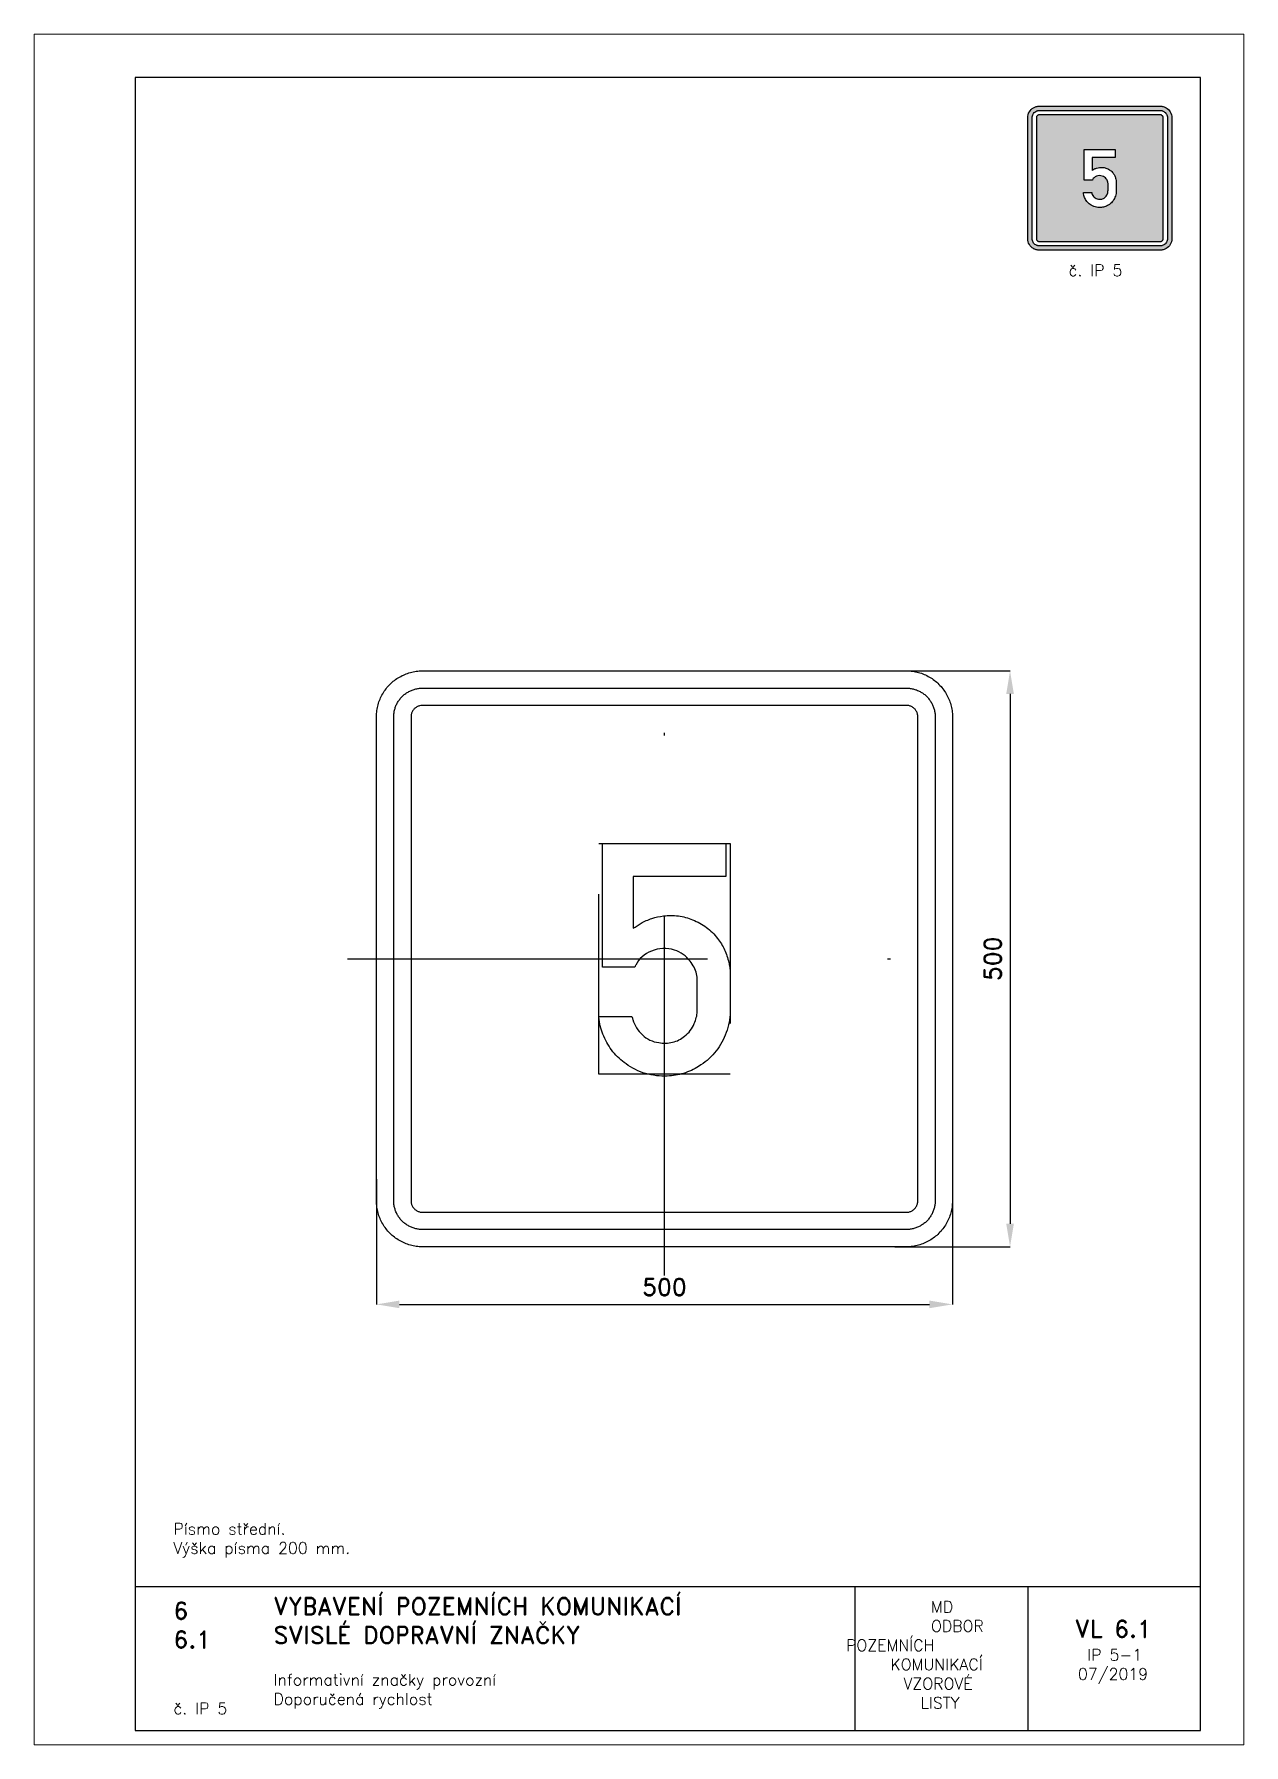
# Paper-space layout 'IP 5-1' of a CAD drawing. Header units: millimetres. Extents: x 0 to 210, y 0 to 297.
# The model-space entities are those that its viewports show. They can reach past a viewport. Long polylines and large blocks are cut down to what shows.
import ezdxf

# ---------------------------------------------------------------- set-up
doc = ezdxf.new("R2010")
doc.units = ezdxf.units.MM
doc.header["$LTSCALE"] = 5
doc.linetypes.add('ČERCHOVANÁX2', pattern=[2, 1, -0.5, 0, -0.5])
doc.linetypes.add('ČÁRKOVANÁX2', pattern=[1.5, 1, -0.5])
for name, color, linetype in [('Kóty', 2, 'Continuous'), ('Rozpiska', 7, 'Continuous'), ('Značka', 7, 'Continuous')]:
    doc.layers.add(name, color=color, linetype=linetype)
doc.layers.add('Rámeček', color=6, linetype='Continuous', plot=False)
doc.styles.get("Standard").update_dxf_attribs({"font": 'romand.shx', "height": 15})
doc.dimstyles.get("Standard").update_dxf_attribs({"dimtxt": 15, "dimasz": 20, "dimexe": 0.18, "dimexo": 0.0625, "dimgap": 7.5, "dimtad": 1, "dimdec": 0, "dimzin": 0, "dimdsep": 46, "dimtxsty": 'Standard', "dimcen": 0.09, "dimadec": 0, "dimazin": 0, "dimtfac": 1, "dimtdec": 0, "dimtofl": 0, "dimtmove": 0, "dimatfit": 3, "dimfxl": 1, "dimtolj": 1, "dimtzin": 0, "dimarcsym": 0})

psp = doc.layouts.new('IP 5-1')

# ---------------------------------------------------------------- texts
at = {"layer": 'Rozpiska', "color": 7, "attachment_point": 1}
for s, width, gutter_width, heights, insert, char_height in [('\\pi7.07143;č. IP 5', 25, 75, [0], (172.5, 257), 2), ('Písmo střední.\\PVýška písma 200 mm. {\\H1.83333x; }', 155.5011, 100, [0], (24.17, 38.49), 2), ('6', 149.0422, 100, [0], (24.17, 24.77), 3), ('{\\C6;VYBAVENÍ POZEMNÍCH KOMUNIKACÍ\\P}SVISLÉ DOPRAVNÍ ZNAČKY{\\H1.34524x; }', 149.0422, 100, [0], (41.56, 25.56), 3), ('\\pi14.7414;{\\C6;MD\\P\\pi2.36044;}ODBOR POZEMNÍCH{\\H1.57143x; }\\P\\pi7.69378;KOMUNIKACÍ{\\H1.5x; }\\P\\pi9.97949;{\\C6;VZOROVÉ\\H1.47619x; \\H0.67742x;\\P\\pi12.93187;LISTY\\H1.26984x; }', 33.1018, 100, [0], (140.95, 24.95), 2), ('\\pi1.03113;{\\H1.5x;\\C6;VL 6.1\\P\\pi3.17396;\\H0.66667x;IP 5-1\\H1.66666x; \\H0.6x;\\P\\pi1.5549;07/2019\\H1.80159x; }', 16.0623, 100, [0], (179.66, 21.61), 2), ('6.1', 149.0422, 100, [0], (24.17, 19.78), 3), ('{\\C6;Informativní značky provozní\\P}Doporučená rychlost{\\H1.83333x; }', 149.0422, 100, [0], (41.56, 12.29), 2), ('{\\C6;č. IP 5}', 18.3305, 100, [2.67], (24.17, 7.3), 2)]:
    psp.add_mtext_dynamic_manual_height_columns(s, width=width, gutter_width=gutter_width, heights=heights, dxfattribs=dict(at, insert=insert, char_height=char_height))

msp = doc.modelspace()

# ---------------------------------------------------------------- blocks, each defined once
blk = doc.blocks.new('*D0')
at = {"layer": 'Defpoints', "color": 0, "transparency": 16777216}
for p in [(197.4, 250), (200, -250), (300, -250)]:
    blk.add_point(p, dxfattribs=at)
at = {"layer": 'Kóty', "color": 0, "lineweight": -2, "transparency": 16777216}
for p, q in [((197.5, 250), (300.2, 250)), ((300, 230), (300, -230)), ((200.1, -250), (300.2, -250))]:
    blk.add_line(p, q, dxfattribs=at)
at = {"layer": 'Kóty', "color": 0, "transparency": 16777216}
for points in [[(296.7, 230), (303.3, 230), (300, 250)], [(296.7, -230), (303.3, -230), (300, -250)]]:
    blk.add_solid(points, dxfattribs=at)
at = {"layer": 'Kóty', "color": 0, "transparency": 16777216, "insert": (285, 0), "char_height": 15, "attachment_point": 5, "rotation": 90}
blk.add_mtext('\\A1;500', dxfattribs=at)
blk = doc.blocks.new('*D1')
at = {"layer": 'Defpoints', "color": 0, "transparency": 16777216}
for p in [(-250, -191.3), (250, -210), (250, -300)]:
    blk.add_point(p, dxfattribs=at)
at = {"layer": 'Kóty', "color": 0, "lineweight": -2, "transparency": 16777216}
for p, q in [((-250, -191.4), (-250, -300.2)), ((250, -210.1), (250, -300.2)), ((-230, -300), (230, -300))]:
    blk.add_line(p, q, dxfattribs=at)
at = {"layer": 'Kóty', "color": 0, "transparency": 16777216}
for points in [[(-230, -296.7), (-230, -303.3), (-250, -300)], [(230, -296.7), (230, -303.3), (250, -300)]]:
    blk.add_solid(points, dxfattribs=at)
at = {"layer": 'Kóty', "color": 0, "transparency": 16777216, "insert": (0, -285), "char_height": 15, "attachment_point": 5}
blk.add_mtext('\\A1;500', dxfattribs=at)

# ---------------------------------------------------------------- dimensions: what is measured, and where the dimension line sits
at = {"layer": 'Kóty'}
dim = msp.add_linear_dim(base=(300, -250), p1=(197.4497, 250), p2=(200.0151, -250), angle=90, dimstyle='Standard', dxfattribs=at)
dim.commit()
dim.dimension.update_dxf_attribs({"geometry": '*D0', "text_midpoint": (285, 0)})
dim = msp.add_linear_dim(base=(250, -300), p1=(-250, -191.3082), p2=(250, -210), dimstyle='Standard', dxfattribs=at)
dim.commit()
dim.dimension.update_dxf_attribs({"geometry": '*D1', "text_midpoint": (0, -285)})

# ---------------------------------------------------------------- linework, layer by layer
at = {"layer": 'Značka', "color": 6, "linetype": 'ČERCHOVANÁX2', "ltscale": 2.5}
for points in [[(0, -275), (0, 275)], [(-275, 0), (275, 0)]]:
    msp.add_lwpolyline(points, dxfattribs=at)
at = {"layer": 'Značka', "color": 5}
for points in [[(-210, -250), (-210.157, -250), (-210.314, -249.999, -0.0321795), (-215.479, -249.637, -0.0354417), (-220.555, -248.582, -0.0362703), (-225.464, -246.923, -0.0344214), (-230.091, -244.589, -0.0337228), (-234.402, -241.714, -0.0340857), (-238.284, -238.284, -0.0342101), (-241.717, -234.403, -0.0342303), (-244.589, -230.091, -0.0340422), (-246.9061, -225.46, -0.0334123), (-248.5823, -220.555, -0.0341272), (-249.6542, -215.477, -0.0367437), (-249.9988, -210.314), (-249.9996, -210.157), (-250, -210), (-250, 210), (-249.9995, 210.157), (-249.9988, 210.314, -0.0321794), (-249.637, 215.479, -0.0354442), (-248.5823, 220.555, -0.0362649), (-246.9227, 225.464, -0.0344166), (-244.589, 230.091, -0.0337177), (-241.714, 234.402, -0.0340796), (-238.284, 238.284, -0.0342128), (-234.403, 241.717, -0.0342224), (-230.091, 244.589, -0.0340475), (-225.46, 246.906, -0.033405), (-220.555, 248.582, -0.0341289), (-215.477, 249.654, -0.0367407), (-210.314, 249.999), (-210.157, 250), (-210, 250), (210, 250), (210.157, 250), (210.314, 249.999, -0.0321794), (215.479, 249.637, -0.0354428), (220.555, 248.582, -0.0362594), (225.464, 246.923, -0.0344088), (230.091, 244.589, -0.0337189), (234.402, 241.714, -0.0340731), (238.284, 238.284, -0.0342144), (241.717, 234.403, -0.0342259), (244.589, 230.091, -0.0340499), (246.906, 225.46, -0.0334066), (248.582, 220.555, -0.0341277), (249.654, 215.477, -0.0367414), (249.999, 210.314), (250, 210.157), (250, 210), (250, -210), (250, -210.157), (249.999, -210.314, -0.0321795), (249.637, -215.479, -0.0354421), (248.582, -220.555, -0.0362592), (246.923, -225.464, -0.0344116), (244.589, -230.091, -0.033722), (241.714, -234.402, -0.0340791), (238.284, -238.284, -0.0342076), (234.403, -241.717, -0.0342334), (230.091, -244.589, -0.0340472), (225.46, -246.906, -0.0334177), (220.555, -248.582, -0.0341277), (215.477, -249.654, -0.0367473), (210.314, -249.999), (210.157, -250), (210, -250), (-210, -250)], [(-210, -235), (-210.098, -235), (-210.196, -234.999, -0.0321795), (-213.424, -234.773, -0.0354416), (-216.597, -234.114, -0.0362629), (-219.665, -233.077, -0.0344152), (-222.557, -231.618, -0.0337193), (-225.251, -229.821, -0.034085), (-227.678, -227.678, -0.0342046), (-229.823, -225.252, -0.034229), (-231.618, -222.557, -0.0340469), (-233.066, -219.663, -0.0334131), (-234.114, -216.597, -0.0341266), (-234.784, -213.423, -0.0367459), (-234.999, -210.196), (-235, -210.098), (-235, -210), (-235, 210), (-235, 210.098), (-234.999, 210.196, -0.0321788), (-234.773, 213.424, -0.0354481), (-234.114, 216.597, -0.0362683), (-233.077, 219.665, -0.0344122), (-231.618, 222.557, -0.0337222), (-229.821, 225.251, -0.0340955), (-227.678, 227.678, -0.0341878), (-225.252, 229.823, -0.0342259), (-222.557, 231.618, -0.0340259), (-219.663, 233.066, -0.0334071), (-216.597, 234.114, -0.0341381), (-213.423, 234.784, -0.0367365), (-210.196, 234.999), (-210.098, 235), (-210, 235), (210, 235), (210.098, 235), (210.196, 234.999, -0.0321976), (213.424, 234.773, -0.0354366), (216.597, 234.114, -0.0362483), (219.665, 233.077, -0.0343996), (222.557, 231.618, -0.0337259), (225.251, 229.821, -0.0340903), (227.678, 227.678, -0.0341924), (229.823, 225.252, -0.0342246), (231.618, 222.557, -0.0340342), (233.066, 219.663, -0.033413), (234.114, 216.597, -0.0341406), (234.784, 213.423, -0.0367343), (234.999, 210.196), (235, 210.098), (235, 210), (235, -210), (235, -210.098), (234.999, -210.196, -0.0321983), (234.773, -213.424, -0.0354324), (234.114, -216.597, -0.0362459), (233.077, -219.665, -0.0344078), (231.618, -222.557, -0.0337232), (229.821, -225.251, -0.034081), (227.678, -227.678, -0.0342138), (225.252, -229.823, -0.0342285), (222.557, -231.618, -0.0340468), (219.663, -233.066, -0.0334175), (216.597, -234.114, -0.0341268), (213.423, -234.784, -0.036739), (210.196, -234.999), (210.098, -235), (210, -235), (-210, -235)], [(-210, -220), (210, -220), (210.039, -220), (210.079, -220, 0.032183), (211.37, -219.909, 0.0354467), (212.639, -219.646, 0.0362744), (213.866, -219.231, 0.0344144), (215.023, -218.647, 0.033745), (216.1, -217.928, 0.0340968), (217.071, -217.071, 0.0341871), (217.929, -216.101, 0.0342063), (218.647, -215.023, 0.0340292), (219.227, -213.865, 0.0334622), (219.646, -212.639, 0.0341275), (219.914, -211.369, 0.036765), (220, -210.079), (220, -210.039), (220, -210), (220, 210), (220, 210.039), (220, 210.079, 0.032183), (219.909, 211.37, 0.0354928), (219.646, 212.639, 0.0362965), (219.231, 213.866, 0.0344255), (218.647, 215.023, 0.0337541), (217.928, 216.1, 0.0340968), (217.071, 217.071, 0.0342115), (216.101, 217.929, 0.0341795), (215.023, 218.647, 0.0340137), (213.865, 219.227, 0.0334698), (212.639, 219.646, 0.0341235), (211.369, 219.914, 0.0367638), (210.079, 220), (210.039, 220), (210, 220), (-210, 220), (-210.039, 220), (-210.079, 220), (-211.37, 219.909), (-212.639, 219.646, 0.0362814), (-213.866, 219.231, 0.0344198), (-215.023, 218.647, 0.033728), (-216.1, 217.928, 0.0340771), (-217.071, 217.071, 0.0342342), (-217.929, 216.101, 0.0342041), (-218.647, 215.023, 0.0340291), (-219.227, 213.865, 0.0334198), (-219.646, 212.639, 0.0341179), (-219.914, 211.369, 0.0367402), (-220, 210.079), (-220, 210.039), (-220, 210), (-220, -210), (-220, -210.039), (-220, -210.079, 0.0321735), (-219.909, -211.37, 0.0354428), (-219.646, -212.639, 0.0362649), (-219.231, -213.866, 0.0344139), (-218.647, -215.023, 0.0337189), (-217.928, -216.1, 0.0340819), (-217.071, -217.071, 0.0342185), (-216.101, -217.929, 0.0342259), (-215.023, -218.647, 0.0340499), (-213.865, -219.227, 0.0334066), (-212.639, -219.646, 0.0341277), (-211.369, -219.914, 0.0367414), (-210.079, -220), (-210.039, -220), (-210, -220)], [(-28.219, -50.125), (-27.867, -51.408, 0.00736125), (-27.49, -52.687, 0.0613256), (-24.218, -59.946, 0.0760473), (-19.135, -66.042, 0.0812432), (-12.647, -70.492, 0.0740293), (-4.99, -72.792, 0.10254), (6.974, -72.431, 0.116973), (17.51, -67.229, 0.0723171), (22.426, -62.252, 0.0588168), (25.906, -56.146, 0.0438483), (27.671, -51.086, 0.0508185), (28.448, -45.833, 0.0109346), (28.5, -44.418), (28.51, -43), (28.51, -18.75, 0.00854065), (28.293, -15.928, 0.0259527), (27.885, -13.146, 0.0682916), (25.794, -7.336, 0.0540381), (22.302, -2.104, 0.069262), (16.155, 3.792, 0.0805488), (8.635, 7.583, 0.0978142), (-1.354, 9, 0.0911333), (-11.365, 6.625, 0.0854752), (-19.345, 1.807, 0.10368), (-24.865, -5.375, 0.00952233), (-25.303, -6.255, 0.00315934), (-25.719, -7.146), (-53.802, -7.146), (-53.802, 100), (53.344, 100), (53.344, 71.479), (-27.031, 71.479), (-27.031, 26.479, -0.00506673), (-23.731, 28.725, -0.0152286), (-20.344, 30.833, -0.0517297), (-10.918, 35.034, -0.0527075), (-0.781, 37.208, -0.0657945), (12.06, 37.195, -0.0655523), (24.49, 33.854, -0.0693669), (36.424, 27.274, -0.0713557), (46.052, 17.688, -0.0596431), (52.119, 7.834, -0.0537974), (55.823, -3.125, -0.0248101), (56.692, -7.591, -0.0337602), (57.031, -12.104), (57.034, -12.708), (57.031, -13.312), (57.031, -45.417), (57, -46.844), (56.948, -48.271, -0.045324), (55.663, -57.412, -0.0436748), (52.76, -66.25, -0.0808696), (43.438, -81.723, -0.0845335), (29.656, -93.375, -0.0698132), (16.652, -99.421, -0.0667842), (2.469, -101.75, -0.084627), (-16.352, -99.572, -0.0887276), (-33.323, -91.208, -0.0741904), (-44.723, -80.626, -0.0709626), (-52.615, -67.292, -0.0357639), (-55.203, -60.142, -0.0371793), (-56.719, -52.729, -0.00493718), (-56.884, -51.428), (-57.031, -50.125), (-28.219, -50.125)]]:
    msp.add_lwpolyline(points, format="xyb", dxfattribs=at)
at = {"layer": 'Značka', "color": 6, "linetype": 'ČÁRKOVANÁX2', "ltscale": 1.25}
msp.add_lwpolyline([(-57.031, -100), (-57.031, 100), (57.031, 100), (57.031, -100), (-57.031, -100)], dxfattribs=at)

msp.set_redraw_order([(e.dxf.handle, doc.entitydb.next_handle()) for e in msp.query("TEXT MTEXT ATTDEF DIMENSION ARC_DIMENSION")])  # texts and dimensions are drawn at this point

# ---------------------------------------------------------------- hatches: boundary and pattern name
at = {"layer": 'Značka'}
h = psp.add_hatch(color=170, dxfattribs=at)
h.dxf.hatch_style = 1
edge = h.paths.add_edge_path(flags=0)
edge.add_line((183.59, 269.49), (183.61, 269.43))
edge.add_line((183.61, 269.43), (183.63, 269.37))
edge.add_arc((185.18, 269.85), 1.63, 197.2298, 211.2709)
edge.add_arc((184.91, 269.68), 1.31, 211.1106, 228.5006)
edge.add_arc((184.89, 269.58), 1.22, 226.2745, 244.851)
edge.add_arc((184.95, 269.7), 1.36, 244.8195, 261.7546)
edge.add_arc((185.01, 269.81), 1.47, 260.0196, 283.4382)
edge.add_arc((185.06, 269.62), 1.27, 282.9252, 309.6119)
edge.add_arc((185.14, 269.61), 1.22, 307.0555, 323.6044)
edge.add_arc((184.91, 269.78), 1.5, 323.5901, 337.0496)
edge.add_line((186.3, 269.19), (186.38, 269.45))
edge.add_line((186.38, 269.45), (186.42, 269.71))
edge.add_line((186.42, 269.71), (186.42, 269.78))
edge.add_line((186.42, 269.78), (186.43, 269.85))
edge.add_line((186.43, 269.85), (186.43, 271.06))
edge.add_line((186.43, 271.06), (186.41, 271.2))
edge.add_line((186.41, 271.2), (186.39, 271.34))
edge.add_arc((185.28, 271.11), 1.14, 12.059, 27.6854)
edge.add_arc((185, 270.96), 1.46, 27.5178, 39.8927)
edge.add_arc((184.9, 270.94), 1.54, 38.283, 54.1329)
edge.add_arc((185.04, 271.13), 1.31, 54.0061, 72.4252)
edge.add_arc((185, 271.15), 1.3, 70.7541, 93.0997)
edge.add_arc((185.01, 271.03), 1.42, 92.9321, 113.7626)
edge.add_arc((184.93, 271.05), 1.37, 111.3508, 130.893)
edge.add_arc((184.75, 271.25), 1.1, 130.6164, 154.2926)
edge.add_line((183.76, 271.73), (183.73, 271.69))
edge.add_line((183.73, 271.69), (183.71, 271.64))
edge.add_line((183.71, 271.64), (182.31, 271.64))
edge.add_line((182.31, 271.64), (182.31, 277))
edge.add_line((182.31, 277), (187.67, 277))
edge.add_line((187.67, 277), (187.67, 275.57))
edge.add_line((187.67, 275.57), (183.65, 275.57))
edge.add_line((183.65, 275.57), (183.65, 273.32))
edge.add_line((183.65, 273.32), (183.81, 273.44))
edge.add_line((183.81, 273.44), (183.98, 273.54))
edge.add_arc((185.23, 271.38), 2.5, 108.1121, 119.9584, ccw=False)
edge.add_arc((185.22, 271.41), 2.47, 96.0671, 108.1347, ccw=False)
edge.add_arc((185.28, 271.43), 2.45, 82.4133, 97.4707, ccw=False)
edge.add_arc((185.28, 271.42), 2.46, 67.4533, 82.4573, ccw=False)
edge.add_arc((185.34, 271.39), 2.47, 53.1841, 69.058, ccw=False)
edge.add_arc((185.39, 271.45), 2.39, 36.9669, 53.2955, ccw=False)
edge.add_arc((185.4, 271.37), 2.43, 24.8063, 38.4593, ccw=False)
edge.add_arc((185.16, 271.26), 2.7, 12.4965, 24.8152, ccw=False)
edge.add_line((187.79, 271.84), (187.83, 271.62))
edge.add_line((187.83, 271.62), (187.85, 271.39))
edge.add_line((187.85, 271.39), (187.85, 271.36))
edge.add_line((187.85, 271.36), (187.85, 271.33))
edge.add_line((187.85, 271.33), (187.85, 269.73))
edge.add_line((187.85, 269.73), (187.85, 269.66))
edge.add_line((187.85, 269.66), (187.85, 269.59))
edge.add_arc((185.3, 269.71), 2.55, 346.7805, 357.1542, ccw=False)
edge.add_arc((185.18, 269.74), 2.67, 336.8362, 346.8315, ccw=False)
edge.add_arc((185.03, 269.73), 2.81, 319.6918, 338.1838, ccw=False)
edge.add_arc((185.12, 269.65), 2.69, 300.5536, 319.8804, ccw=False)
edge.add_arc((185.08, 269.5), 2.58, 286.9378, 302.9126, ccw=False)
edge.add_arc((185.04, 269.61), 2.7, 271.6854, 286.9692, ccw=False)
edge.add_arc((184.97, 269.73), 2.82, 253.7245, 273.0728, ccw=False)
edge.add_arc((184.93, 269.6), 2.69, 233.6215, 253.9039, ccw=False)
edge.add_arc((184.82, 269.61), 2.64, 218.6456, 235.6166, ccw=False)
edge.add_arc((184.9, 269.68), 2.74, 202.4948, 218.7325, ccw=False)
edge.add_line((182.37, 268.64), (182.24, 268.99))
edge.add_line((182.24, 268.99), (182.16, 269.36))
edge.add_line((182.16, 269.36), (182.16, 269.43))
edge.add_line((182.16, 269.43), (182.15, 269.49))
edge.add_line((182.15, 269.49), (183.59, 269.49))
edge = h.paths.add_edge_path(flags=16)
edge.add_line((174.5, 260.25), (174.49, 260.25))
edge.add_line((174.49, 260.25), (174.49, 260.25))
edge.add_arc((174.5, 261.51), 1.26, 262.2991, 269.6713, ccw=False)
edge.add_arc((174.48, 261.4), 1.15, 254.2347, 262.3496, ccw=False)
edge.add_arc((174.45, 261.37), 1.12, 247.1277, 255.4304, ccw=False)
edge.add_line((174.02, 260.35), (173.87, 260.42))
edge.add_line((173.87, 260.42), (173.74, 260.51))
edge.add_line((173.74, 260.51), (173.62, 260.62))
edge.add_line((173.62, 260.62), (173.51, 260.74))
edge.add_line((173.51, 260.74), (173.42, 260.87))
edge.add_line((173.42, 260.87), (173.35, 261.02))
edge.add_line((173.35, 261.02), (173.29, 261.17))
edge.add_line((173.29, 261.17), (173.26, 261.33))
edge.add_line((173.26, 261.33), (173.25, 261.49))
edge.add_line((173.25, 261.49), (173.25, 261.5))
edge.add_line((173.25, 261.5), (173.25, 261.5))
edge.add_line((173.25, 261.5), (173.25, 282.5))
edge.add_line((173.25, 282.5), (173.25, 282.5))
edge.add_line((173.25, 282.5), (173.25, 282.51))
edge.add_line((173.25, 282.51), (173.26, 282.67))
edge.add_line((173.26, 282.67), (173.29, 282.83))
edge.add_line((173.29, 282.83), (173.35, 282.98))
edge.add_line((173.35, 282.98), (173.42, 283.13))
edge.add_line((173.42, 283.13), (173.51, 283.26))
edge.add_line((173.51, 283.26), (173.62, 283.38))
edge.add_line((173.62, 283.38), (173.74, 283.49))
edge.add_line((173.74, 283.49), (173.87, 283.58))
edge.add_line((173.87, 283.58), (174.02, 283.65))
edge.add_arc((174.49, 282.53), 1.21, 105.0829, 112.7281, ccw=False)
edge.add_arc((174.49, 282.56), 1.19, 97.9864, 105.8091, ccw=False)
edge.add_arc((174.48, 282.65), 1.1, 89.6119, 98.028, ccw=False)
edge.add_line((174.49, 283.75), (174.49, 283.75))
edge.add_line((174.49, 283.75), (174.5, 283.75))
edge.add_line((174.5, 283.75), (195.5, 283.75))
edge.add_line((195.5, 283.75), (195.5, 283.75))
edge.add_line((195.5, 283.75), (195.51, 283.75))
edge.add_arc((195.5, 282.5), 1.25, 82.2969, 89.6735, ccw=False)
edge.add_arc((195.52, 282.6), 1.15, 74.2358, 82.3486, ccw=False)
edge.add_arc((195.55, 282.63), 1.12, 67.1297, 75.4284, ccw=False)
edge.add_line((195.98, 283.65), (196.13, 283.58))
edge.add_line((196.13, 283.58), (196.26, 283.49))
edge.add_line((196.26, 283.49), (196.38, 283.38))
edge.add_line((196.38, 283.38), (196.49, 283.26))
edge.add_line((196.49, 283.26), (196.58, 283.13))
edge.add_line((196.58, 283.13), (196.65, 282.98))
edge.add_line((196.65, 282.98), (196.71, 282.83))
edge.add_line((196.71, 282.83), (196.74, 282.67))
edge.add_line((196.74, 282.67), (196.75, 282.51))
edge.add_line((196.75, 282.51), (196.75, 282.5))
edge.add_line((196.75, 282.5), (196.75, 282.5))
edge.add_line((196.75, 282.5), (196.75, 261.5))
edge.add_line((196.75, 261.5), (196.75, 261.5))
edge.add_line((196.75, 261.5), (196.75, 261.49))
edge.add_line((196.75, 261.49), (196.74, 261.33))
edge.add_line((196.74, 261.33), (196.71, 261.17))
edge.add_line((196.71, 261.17), (196.65, 261.02))
edge.add_line((196.65, 261.02), (196.58, 260.87))
edge.add_line((196.58, 260.87), (196.49, 260.74))
edge.add_line((196.49, 260.74), (196.38, 260.62))
edge.add_line((196.38, 260.62), (196.26, 260.51))
edge.add_line((196.26, 260.51), (196.13, 260.42))
edge.add_line((196.13, 260.42), (195.98, 260.35))
edge.add_line((195.98, 260.35), (195.83, 260.29))
edge.add_arc((195.51, 261.44), 1.19, 277.988, 285.8075, ccw=False)
edge.add_arc((195.52, 261.35), 1.1, 269.6114, 278.0286, ccw=False)
edge.add_line((195.51, 260.25), (195.5, 260.25))
edge.add_line((195.5, 260.25), (195.5, 260.25))
edge.add_line((195.5, 260.25), (174.5, 260.25))
edge = h.paths.add_edge_path(flags=0)
edge.add_line((174.5, 261), (195.5, 261))
edge.add_line((195.5, 261), (195.5, 261))
edge.add_line((195.5, 261), (195.5, 261))
edge.add_arc((195.5, 261.5), 0.503, 270.3498, 277.7204)
edge.add_line((195.57, 261), (195.63, 261.02))
edge.add_line((195.63, 261.02), (195.69, 261.04))
edge.add_line((195.69, 261.04), (195.75, 261.07))
edge.add_line((195.75, 261.07), (195.8, 261.1))
edge.add_line((195.8, 261.1), (195.85, 261.15))
edge.add_line((195.85, 261.15), (195.9, 261.19))
edge.add_line((195.9, 261.19), (195.93, 261.25))
edge.add_line((195.93, 261.25), (195.96, 261.31))
edge.add_line((195.96, 261.31), (195.98, 261.37))
edge.add_line((195.98, 261.37), (196, 261.43))
edge.add_line((196, 261.43), (196, 261.5))
edge.add_line((196, 261.5), (196, 261.5))
edge.add_line((196, 261.5), (196, 261.5))
edge.add_line((196, 261.5), (196, 282.5))
edge.add_line((196, 282.5), (196, 282.5))
edge.add_line((196, 282.5), (196, 282.5))
edge.add_line((196, 282.5), (196, 282.57))
edge.add_line((196, 282.57), (195.98, 282.63))
edge.add_line((195.98, 282.63), (195.96, 282.69))
edge.add_line((195.96, 282.69), (195.93, 282.75))
edge.add_line((195.93, 282.75), (195.9, 282.8))
edge.add_line((195.9, 282.8), (195.85, 282.85))
edge.add_line((195.85, 282.85), (195.8, 282.9))
edge.add_line((195.8, 282.9), (195.75, 282.93))
edge.add_line((195.75, 282.93), (195.69, 282.96))
edge.add_line((195.69, 282.96), (195.63, 282.98))
edge.add_line((195.63, 282.98), (195.57, 283))
edge.add_arc((195.51, 282.56), 0.44, 81.976, 90.3958)
edge.add_line((195.5, 283), (195.5, 283))
edge.add_line((195.5, 283), (195.5, 283))
edge.add_line((195.5, 283), (174.5, 283))
edge.add_line((174.5, 283), (174.5, 283))
edge.add_line((174.5, 283), (174.5, 283))
edge.add_arc((174.5, 282.5), 0.503, 90.3498, 97.7204)
edge.add_line((174.43, 283), (174.37, 282.98))
edge.add_line((174.37, 282.98), (174.31, 282.96))
edge.add_line((174.31, 282.96), (174.25, 282.93))
edge.add_line((174.25, 282.93), (174.19, 282.9))
edge.add_line((174.19, 282.9), (174.15, 282.85))
edge.add_line((174.15, 282.85), (174.1, 282.8))
edge.add_line((174.1, 282.8), (174.07, 282.75))
edge.add_line((174.07, 282.75), (174.04, 282.69))
edge.add_line((174.04, 282.69), (174.02, 282.63))
edge.add_line((174.02, 282.63), (174, 282.57))
edge.add_line((174, 282.57), (174, 282.5))
edge.add_line((174, 282.5), (174, 282.5))
edge.add_line((174, 282.5), (174, 282.5))
edge.add_line((174, 282.5), (174, 261.5))
edge.add_line((174, 261.5), (174, 261.5))
edge.add_line((174, 261.5), (174, 261.5))
edge.add_line((174, 261.5), (174, 261.43))
edge.add_line((174, 261.43), (174.02, 261.37))
edge.add_line((174.02, 261.37), (174.04, 261.31))
edge.add_line((174.04, 261.31), (174.07, 261.25))
edge.add_line((174.07, 261.25), (174.1, 261.19))
edge.add_line((174.1, 261.19), (174.15, 261.15))
edge.add_line((174.15, 261.15), (174.19, 261.1))
edge.add_line((174.19, 261.1), (174.25, 261.07))
edge.add_line((174.25, 261.07), (174.31, 261.04))
edge.add_line((174.31, 261.04), (174.37, 261.02))
edge.add_line((174.37, 261.02), (174.43, 261))
edge.add_arc((174.49, 261.44), 0.441, 261.9787, 270.3931)
edge.add_line((174.5, 261), (174.5, 261))
edge.add_line((174.5, 261), (174.5, 261))
edge = h.paths.add_edge_path()
edge.add_line((174.5, 259.5), (174.49, 259.5))
edge.add_line((174.49, 259.5), (174.48, 259.5))
edge.add_arc((174.5, 261.52), 2.02, 262.3081, 269.6814, ccw=False)
edge.add_arc((174.47, 261.33), 1.83, 254.1851, 262.3054, ccw=False)
edge.add_arc((174.42, 261.3), 1.79, 247.1746, 255.487, ccw=False)
edge.add_arc((174.46, 261.39), 1.89, 239.3042, 247.1901, ccw=False)
edge.add_line((173.5, 259.77), (173.28, 259.91))
edge.add_line((173.28, 259.91), (173.09, 260.09))
edge.add_line((173.09, 260.09), (172.91, 260.28))
edge.add_line((172.91, 260.28), (172.77, 260.5))
edge.add_line((172.77, 260.5), (172.65, 260.73))
edge.add_line((172.65, 260.73), (172.57, 260.97))
edge.add_line((172.57, 260.97), (172.52, 261.23))
edge.add_line((172.52, 261.23), (172.5, 261.48))
edge.add_line((172.5, 261.48), (172.5, 261.49))
edge.add_line((172.5, 261.49), (172.5, 261.5))
edge.add_line((172.5, 261.5), (172.5, 282.5))
edge.add_line((172.5, 282.5), (172.5, 282.51))
edge.add_line((172.5, 282.51), (172.5, 282.52))
edge.add_line((172.5, 282.52), (172.52, 282.77))
edge.add_line((172.52, 282.77), (172.57, 283.03))
edge.add_line((172.57, 283.03), (172.65, 283.27))
edge.add_line((172.65, 283.27), (172.77, 283.5))
edge.add_line((172.77, 283.5), (172.91, 283.72))
edge.add_line((172.91, 283.72), (173.09, 283.91))
edge.add_line((173.09, 283.91), (173.28, 284.09))
edge.add_arc((174.44, 282.58), 1.9, 119.7604, 127.5952, ccw=False)
edge.add_arc((174.46, 282.59), 1.9, 112.6863, 120.4834, ccw=False)
edge.add_arc((174.48, 282.55), 1.94, 105.0195, 112.6746, ccw=False)
edge.add_arc((174.49, 282.6), 1.9, 98.03, 105.8475, ccw=False)
edge.add_arc((174.47, 282.73), 1.77, 89.6095, 98.026, ccw=False)
edge.add_line((174.48, 284.5), (174.49, 284.5))
edge.add_line((174.49, 284.5), (174.5, 284.5))
edge.add_line((174.5, 284.5), (195.5, 284.5))
edge.add_line((195.5, 284.5), (195.51, 284.5))
edge.add_line((195.51, 284.5), (195.52, 284.5))
edge.add_arc((195.5, 282.48), 2.02, 82.3081, 89.6814, ccw=False)
edge.add_arc((195.53, 282.67), 1.83, 74.1851, 82.3054, ccw=False)
edge.add_arc((195.58, 282.7), 1.79, 67.1759, 75.4857, ccw=False)
edge.add_arc((195.54, 282.61), 1.89, 59.3051, 67.1892, ccw=False)
edge.add_line((196.5, 284.23), (196.72, 284.09))
edge.add_line((196.72, 284.09), (196.91, 283.91))
edge.add_line((196.91, 283.91), (197.09, 283.72))
edge.add_line((197.09, 283.72), (197.23, 283.5))
edge.add_line((197.23, 283.5), (197.35, 283.27))
edge.add_line((197.35, 283.27), (197.43, 283.03))
edge.add_line((197.43, 283.03), (197.48, 282.77))
edge.add_line((197.48, 282.77), (197.5, 282.52))
edge.add_line((197.5, 282.52), (197.5, 282.51))
edge.add_line((197.5, 282.51), (197.5, 282.5))
edge.add_line((197.5, 282.5), (197.5, 261.5))
edge.add_line((197.5, 261.5), (197.5, 261.49))
edge.add_line((197.5, 261.49), (197.5, 261.48))
edge.add_line((197.5, 261.48), (197.48, 261.23))
edge.add_line((197.48, 261.23), (197.43, 260.97))
edge.add_line((197.43, 260.97), (197.35, 260.73))
edge.add_line((197.35, 260.73), (197.23, 260.5))
edge.add_line((197.23, 260.5), (197.09, 260.28))
edge.add_line((197.09, 260.28), (196.91, 260.09))
edge.add_line((196.91, 260.09), (196.72, 259.91))
edge.add_line((196.72, 259.91), (196.5, 259.77))
edge.add_line((196.5, 259.77), (196.27, 259.65))
edge.add_arc((195.52, 261.45), 1.94, 285.0182, 292.6759, ccw=False)
edge.add_arc((195.51, 261.4), 1.9, 278.03, 285.8475, ccw=False)
edge.add_arc((195.53, 261.26), 1.76, 269.6089, 278.0267, ccw=False)
edge.add_line((195.52, 259.5), (195.51, 259.5))
edge.add_line((195.51, 259.5), (195.5, 259.5))
edge.add_line((195.5, 259.5), (174.5, 259.5))
h = psp.add_hatch(color=170, dxfattribs=at)
h.dxf.hatch_style = 1
edge = h.paths.add_edge_path(flags=16)
edge.add_line((183.59, 269.49), (183.61, 269.43))
edge.add_line((183.61, 269.43), (183.63, 269.37))
edge.add_arc((185.18, 269.85), 1.63, 197.2298, 211.2709)
edge.add_arc((184.91, 269.68), 1.31, 211.1106, 228.5006)
edge.add_arc((184.89, 269.58), 1.22, 226.2745, 244.851)
edge.add_arc((184.95, 269.7), 1.36, 244.8195, 261.7546)
edge.add_arc((185.01, 269.81), 1.47, 260.0196, 283.4382)
edge.add_arc((185.06, 269.62), 1.27, 282.9252, 309.6119)
edge.add_arc((185.14, 269.61), 1.22, 307.0555, 323.6044)
edge.add_arc((184.91, 269.78), 1.5, 323.5901, 337.0496)
edge.add_line((186.3, 269.19), (186.38, 269.45))
edge.add_line((186.38, 269.45), (186.42, 269.71))
edge.add_line((186.42, 269.71), (186.42, 269.78))
edge.add_line((186.42, 269.78), (186.43, 269.85))
edge.add_line((186.43, 269.85), (186.43, 271.06))
edge.add_line((186.43, 271.06), (186.41, 271.2))
edge.add_line((186.41, 271.2), (186.39, 271.34))
edge.add_arc((185.28, 271.11), 1.14, 12.059, 27.6854)
edge.add_arc((185, 270.96), 1.46, 27.5178, 39.8927)
edge.add_arc((184.9, 270.94), 1.54, 38.283, 54.1329)
edge.add_arc((185.04, 271.13), 1.31, 54.0061, 72.4252)
edge.add_arc((185, 271.15), 1.3, 70.7541, 93.0997)
edge.add_arc((185.01, 271.03), 1.42, 92.9321, 113.7626)
edge.add_arc((184.93, 271.05), 1.37, 111.3508, 130.893)
edge.add_arc((184.75, 271.25), 1.1, 130.6164, 154.2926)
edge.add_line((183.76, 271.73), (183.73, 271.69))
edge.add_line((183.73, 271.69), (183.71, 271.64))
edge.add_line((183.71, 271.64), (182.31, 271.64))
edge.add_line((182.31, 271.64), (182.31, 277))
edge.add_line((182.31, 277), (187.67, 277))
edge.add_line((187.67, 277), (187.67, 275.57))
edge.add_line((187.67, 275.57), (183.65, 275.57))
edge.add_line((183.65, 275.57), (183.65, 273.32))
edge.add_line((183.65, 273.32), (183.81, 273.44))
edge.add_line((183.81, 273.44), (183.98, 273.54))
edge.add_arc((185.23, 271.38), 2.5, 108.1121, 119.9584, ccw=False)
edge.add_arc((185.22, 271.41), 2.47, 96.0671, 108.1347, ccw=False)
edge.add_arc((185.28, 271.43), 2.45, 82.4133, 97.4707, ccw=False)
edge.add_arc((185.28, 271.42), 2.46, 67.4533, 82.4573, ccw=False)
edge.add_arc((185.34, 271.39), 2.47, 53.1841, 69.058, ccw=False)
edge.add_arc((185.39, 271.45), 2.39, 36.9669, 53.2955, ccw=False)
edge.add_arc((185.4, 271.37), 2.43, 24.8063, 38.4593, ccw=False)
edge.add_arc((185.16, 271.26), 2.7, 12.4965, 24.8152, ccw=False)
edge.add_line((187.79, 271.84), (187.83, 271.62))
edge.add_line((187.83, 271.62), (187.85, 271.39))
edge.add_line((187.85, 271.39), (187.85, 271.36))
edge.add_line((187.85, 271.36), (187.85, 271.33))
edge.add_line((187.85, 271.33), (187.85, 269.73))
edge.add_line((187.85, 269.73), (187.85, 269.66))
edge.add_line((187.85, 269.66), (187.85, 269.59))
edge.add_arc((185.3, 269.71), 2.55, 346.7805, 357.1542, ccw=False)
edge.add_arc((185.18, 269.74), 2.67, 336.8362, 346.8315, ccw=False)
edge.add_arc((185.03, 269.73), 2.81, 319.6918, 338.1838, ccw=False)
edge.add_arc((185.12, 269.65), 2.69, 300.5536, 319.8804, ccw=False)
edge.add_arc((185.08, 269.5), 2.58, 286.9378, 302.9126, ccw=False)
edge.add_arc((185.04, 269.61), 2.7, 271.6854, 286.9692, ccw=False)
edge.add_arc((184.97, 269.73), 2.82, 253.7245, 273.0728, ccw=False)
edge.add_arc((184.93, 269.6), 2.69, 233.6215, 253.9039, ccw=False)
edge.add_arc((184.82, 269.61), 2.64, 218.6456, 235.6166, ccw=False)
edge.add_arc((184.9, 269.68), 2.74, 202.4948, 218.7325, ccw=False)
edge.add_line((182.37, 268.64), (182.24, 268.99))
edge.add_line((182.24, 268.99), (182.16, 269.36))
edge.add_line((182.16, 269.36), (182.16, 269.43))
edge.add_line((182.16, 269.43), (182.15, 269.49))
edge.add_line((182.15, 269.49), (183.59, 269.49))
edge = h.paths.add_edge_path()
edge.add_line((174.5, 261), (195.5, 261))
edge.add_line((195.5, 261), (195.5, 261))
edge.add_line((195.5, 261), (195.5, 261))
edge.add_arc((195.5, 261.5), 0.503, 270.3498, 277.7204)
edge.add_line((195.57, 261), (195.63, 261.02))
edge.add_line((195.63, 261.02), (195.69, 261.04))
edge.add_line((195.69, 261.04), (195.75, 261.07))
edge.add_line((195.75, 261.07), (195.8, 261.1))
edge.add_line((195.8, 261.1), (195.85, 261.15))
edge.add_line((195.85, 261.15), (195.9, 261.19))
edge.add_line((195.9, 261.19), (195.93, 261.25))
edge.add_line((195.93, 261.25), (195.96, 261.31))
edge.add_line((195.96, 261.31), (195.98, 261.37))
edge.add_line((195.98, 261.37), (196, 261.43))
edge.add_line((196, 261.43), (196, 261.5))
edge.add_line((196, 261.5), (196, 261.5))
edge.add_line((196, 261.5), (196, 261.5))
edge.add_line((196, 261.5), (196, 282.5))
edge.add_line((196, 282.5), (196, 282.5))
edge.add_line((196, 282.5), (196, 282.5))
edge.add_line((196, 282.5), (196, 282.57))
edge.add_line((196, 282.57), (195.98, 282.63))
edge.add_line((195.98, 282.63), (195.96, 282.69))
edge.add_line((195.96, 282.69), (195.93, 282.75))
edge.add_line((195.93, 282.75), (195.9, 282.8))
edge.add_line((195.9, 282.8), (195.85, 282.85))
edge.add_line((195.85, 282.85), (195.8, 282.9))
edge.add_line((195.8, 282.9), (195.75, 282.93))
edge.add_line((195.75, 282.93), (195.69, 282.96))
edge.add_line((195.69, 282.96), (195.63, 282.98))
edge.add_line((195.63, 282.98), (195.57, 283))
edge.add_arc((195.51, 282.56), 0.44, 81.976, 90.3958)
edge.add_line((195.5, 283), (195.5, 283))
edge.add_line((195.5, 283), (195.5, 283))
edge.add_line((195.5, 283), (174.5, 283))
edge.add_line((174.5, 283), (174.5, 283))
edge.add_line((174.5, 283), (174.5, 283))
edge.add_arc((174.5, 282.5), 0.503, 90.3498, 97.7204)
edge.add_line((174.43, 283), (174.37, 282.98))
edge.add_line((174.37, 282.98), (174.31, 282.96))
edge.add_line((174.31, 282.96), (174.25, 282.93))
edge.add_line((174.25, 282.93), (174.19, 282.9))
edge.add_line((174.19, 282.9), (174.15, 282.85))
edge.add_line((174.15, 282.85), (174.1, 282.8))
edge.add_line((174.1, 282.8), (174.07, 282.75))
edge.add_line((174.07, 282.75), (174.04, 282.69))
edge.add_line((174.04, 282.69), (174.02, 282.63))
edge.add_line((174.02, 282.63), (174, 282.57))
edge.add_line((174, 282.57), (174, 282.5))
edge.add_line((174, 282.5), (174, 282.5))
edge.add_line((174, 282.5), (174, 282.5))
edge.add_line((174, 282.5), (174, 261.5))
edge.add_line((174, 261.5), (174, 261.5))
edge.add_line((174, 261.5), (174, 261.5))
edge.add_line((174, 261.5), (174, 261.43))
edge.add_line((174, 261.43), (174.02, 261.37))
edge.add_line((174.02, 261.37), (174.04, 261.31))
edge.add_line((174.04, 261.31), (174.07, 261.25))
edge.add_line((174.07, 261.25), (174.1, 261.19))
edge.add_line((174.1, 261.19), (174.15, 261.15))
edge.add_line((174.15, 261.15), (174.19, 261.1))
edge.add_line((174.19, 261.1), (174.25, 261.07))
edge.add_line((174.25, 261.07), (174.31, 261.04))
edge.add_line((174.31, 261.04), (174.37, 261.02))
edge.add_line((174.37, 261.02), (174.43, 261))
edge.add_arc((174.49, 261.44), 0.441, 261.9787, 270.3931)
edge.add_line((174.5, 261), (174.5, 261))
edge.add_line((174.5, 261), (174.5, 261))

# ---------------------------------------------------------------- linework, layer by layer
at = {"layer": 'Rozpiska', "color": 7}
for p, q in [((17.5, 27.5), (202.5, 27.5)), ((142.5, 27.5), (142.5, 2.5)), ((172.5, 27.5), (172.5, 2.5))]:
    psp.add_line(p, q, dxfattribs=at)
psp.add_lwpolyline([(17.5, 2.5), (202.5, 2.5), (202.5, 289.5), (17.5, 289.5)], close=True, dxfattribs=at)
at = {"layer": 'Značka', "color": 170}
for points in [[(174.5, 259.5), (174.49, 259.5), (174.48, 259.5, -0.032183), (174.23, 259.52, -0.035447), (173.97, 259.57, -0.036286), (173.73, 259.65, -0.034422), (173.5, 259.77), (173.28, 259.91), (173.09, 260.09), (172.91, 260.28), (172.77, 260.5), (172.65, 260.73), (172.57, 260.97), (172.52, 261.23), (172.5, 261.48), (172.5, 261.49), (172.5, 261.5), (172.5, 282.5), (172.5, 282.51), (172.5, 282.52), (172.52, 282.77), (172.57, 283.03), (172.65, 283.27), (172.77, 283.5), (172.91, 283.72), (173.09, 283.91), (173.28, 284.09, -0.034199), (173.5, 284.23, -0.034034), (173.73, 284.35, -0.033414), (173.97, 284.43, -0.034124), (174.23, 284.48, -0.03674), (174.48, 284.5), (174.49, 284.5), (174.5, 284.5), (195.5, 284.5), (195.51, 284.5), (195.52, 284.5, -0.032183), (195.77, 284.48, -0.035447), (196.03, 284.43, -0.036274), (196.27, 284.35, -0.034414), (196.5, 284.23), (196.72, 284.09), (196.91, 283.91), (197.09, 283.72), (197.23, 283.5), (197.35, 283.27), (197.43, 283.03), (197.48, 282.77), (197.5, 282.52), (197.5, 282.51), (197.5, 282.5), (197.5, 261.5), (197.5, 261.49), (197.5, 261.48), (197.48, 261.23), (197.43, 260.97), (197.35, 260.73), (197.23, 260.5), (197.09, 260.28), (196.91, 260.09), (196.72, 259.91), (196.5, 259.77), (196.27, 259.65, -0.033425), (196.03, 259.57, -0.034124), (195.77, 259.52, -0.036746), (195.52, 259.5), (195.51, 259.5), (195.5, 259.5), (174.5, 259.5)], [(174.5, 260.25), (174.49, 260.25), (174.49, 260.25, -0.032178), (174.33, 260.26, -0.035423), (174.17, 260.29, -0.036243), (174.02, 260.35), (173.87, 260.42), (173.74, 260.51), (173.62, 260.62), (173.51, 260.74), (173.42, 260.87), (173.35, 261.02), (173.29, 261.17), (173.26, 261.33), (173.25, 261.49), (173.25, 261.5), (173.25, 261.5), (173.25, 282.5), (173.25, 282.5), (173.25, 282.51), (173.26, 282.67), (173.29, 282.83), (173.35, 282.98), (173.42, 283.13), (173.51, 283.26), (173.62, 283.38), (173.74, 283.49), (173.87, 283.58), (174.02, 283.65, -0.033371), (174.17, 283.71, -0.034146), (174.33, 283.74, -0.036739), (174.49, 283.75), (174.49, 283.75), (174.5, 283.75), (195.5, 283.75), (195.5, 283.75), (195.51, 283.75, -0.032197), (195.67, 283.74, -0.035414), (195.83, 283.71, -0.036225), (195.98, 283.65), (196.13, 283.58), (196.26, 283.49), (196.38, 283.38), (196.49, 283.26), (196.58, 283.13), (196.65, 282.98), (196.71, 282.83), (196.74, 282.67), (196.75, 282.51), (196.75, 282.5), (196.75, 282.5), (196.75, 261.5), (196.75, 261.5), (196.75, 261.49), (196.74, 261.33), (196.71, 261.17), (196.65, 261.02), (196.58, 260.87), (196.49, 260.74), (196.38, 260.62), (196.26, 260.51), (196.13, 260.42), (195.98, 260.35), (195.83, 260.29, -0.034132), (195.67, 260.26, -0.036743), (195.51, 260.25), (195.5, 260.25), (195.5, 260.25), (174.5, 260.25)], [(174.5, 261), (195.5, 261), (195.5, 261), (195.5, 261, 0.032172), (195.57, 261), (195.63, 261.02), (195.69, 261.04), (195.75, 261.07), (195.8, 261.1), (195.85, 261.15), (195.9, 261.19), (195.93, 261.25), (195.96, 261.31), (195.98, 261.37), (196, 261.43), (196, 261.5), (196, 261.5), (196, 261.5), (196, 282.5), (196, 282.5), (196, 282.5), (196, 282.57), (195.98, 282.63), (195.96, 282.69), (195.93, 282.75), (195.9, 282.8), (195.85, 282.85), (195.8, 282.9), (195.75, 282.93), (195.69, 282.96), (195.63, 282.98), (195.57, 283, 0.036755), (195.5, 283), (195.5, 283), (195.5, 283), (174.5, 283), (174.5, 283), (174.5, 283, 0.032172), (174.43, 283), (174.37, 282.98), (174.31, 282.96), (174.25, 282.93), (174.19, 282.9), (174.15, 282.85), (174.1, 282.8), (174.07, 282.75), (174.04, 282.69), (174.02, 282.63), (174, 282.57), (174, 282.5), (174, 282.5), (174, 282.5), (174, 261.5), (174, 261.5), (174, 261.5), (174, 261.43), (174.02, 261.37), (174.04, 261.31), (174.07, 261.25), (174.1, 261.19), (174.15, 261.15), (174.19, 261.1), (174.25, 261.07), (174.31, 261.04), (174.37, 261.02), (174.43, 261, 0.036731), (174.5, 261), (174.5, 261), (174.5, 261)], [(183.59, 269.49), (183.61, 269.43), (183.63, 269.37, 0.061343), (183.79, 269, 0.076024), (184.04, 268.7, 0.081233), (184.37, 268.48, 0.074028), (184.75, 268.36, 0.10254), (185.35, 268.38, 0.116972), (185.88, 268.64, 0.072334), (186.12, 268.89, 0.058796), (186.3, 269.19), (186.38, 269.45), (186.42, 269.71), (186.42, 269.78), (186.43, 269.85), (186.43, 271.06), (186.41, 271.2), (186.39, 271.34, 0.068289), (186.29, 271.63, 0.054048), (186.11, 271.89, 0.069268), (185.81, 272.19, 0.080542), (185.43, 272.38, 0.097811), (184.93, 272.45, 0.091142), (184.43, 272.33, 0.085476), (184.03, 272.09, 0.103676), (183.76, 271.73), (183.73, 271.69), (183.71, 271.64), (182.31, 271.64), (182.31, 277), (187.67, 277), (187.67, 275.57), (183.65, 275.57), (183.65, 273.32), (183.81, 273.44), (183.98, 273.54, -0.051735), (184.45, 273.75, -0.052704), (184.96, 273.86, -0.065795), (185.6, 273.86, -0.065561), (186.22, 273.69, -0.069374), (186.82, 273.36, -0.071367), (187.3, 272.88, -0.059643), (187.61, 272.39, -0.053802), (187.79, 271.84), (187.83, 271.62), (187.85, 271.39), (187.85, 271.36), (187.85, 271.33), (187.85, 269.73), (187.85, 269.66), (187.85, 269.59, -0.045295), (187.78, 269.13, -0.043641), (187.64, 268.69, -0.080862), (187.17, 267.91, -0.08453), (186.48, 267.33, -0.069816), (185.83, 267.03, -0.066787), (185.12, 266.91, -0.084624), (184.18, 267.02, -0.08873), (183.33, 267.44, -0.074186), (182.76, 267.97, -0.070969), (182.37, 268.64), (182.24, 268.99), (182.16, 269.36), (182.16, 269.43), (182.15, 269.49), (183.59, 269.49)]]:
    psp.add_lwpolyline(points, format="xyb", dxfattribs=at)

psp.set_redraw_order([(e.dxf.handle, doc.entitydb.next_handle()) for e in psp.query("TEXT MTEXT ATTDEF DIMENSION ARC_DIMENSION")])  # texts and dimensions are drawn at this point

# ---------------------------------------------------------------- viewports
at = {"layer": 'Rámeček'}
psp.add_viewport(center=(105, 148.5), size=(210, 297), view_center_point=(-22.0953, 60.176), view_height=1485, dxfattribs=at)

doc.saveas('drawing.dxf')
